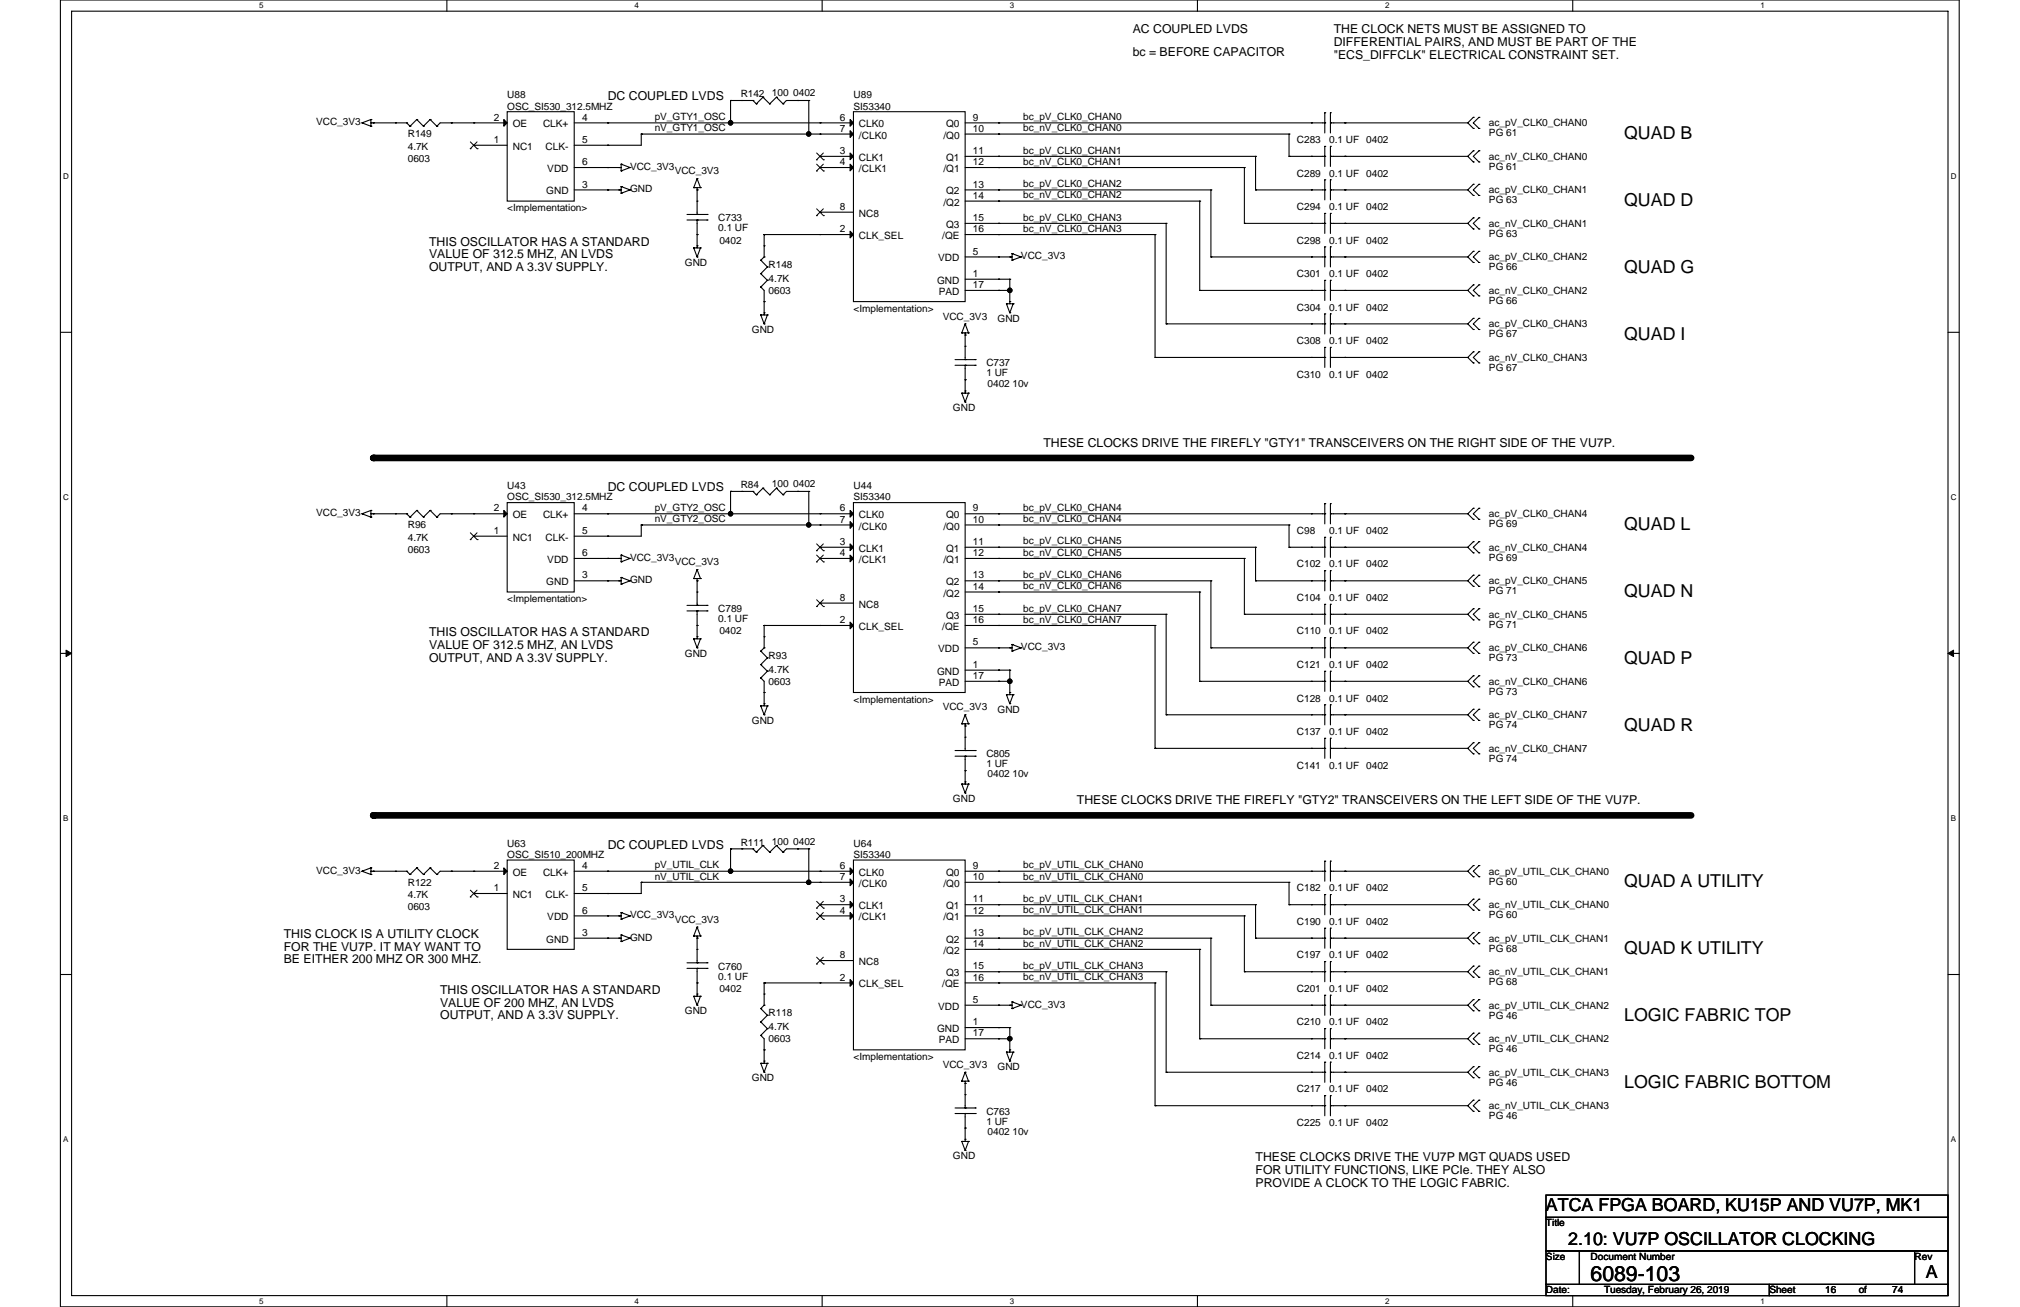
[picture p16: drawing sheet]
<svg xmlns="http://www.w3.org/2000/svg" width="432mm" height="279mm" viewBox="0 0 432 279" stroke-linecap="round" stroke-linejoin="round" font-family="sans-serif">
<defs><g id="words">
<text font-size="4.5" x="340" y="273.9">6089-103</text>
<g font-size="3.8">
<text x="347.2" y="29.7">QUAD B</text>
<text x="347.2" y="44">QUAD D</text>
<text x="347.2" y="58.4">QUAD G</text>
<text x="347.2" y="72.7">QUAD I</text>
<text x="347.2" y="113.3">QUAD L</text>
<text x="347.2" y="127.6">QUAD N</text>
<text x="347.2" y="141.9">QUAD P</text>
<text x="347.2" y="156.2">QUAD R</text>
<text x="347.2" y="189.7">QUAD A UTILITY</text>
<text x="347.2" y="204">QUAD K UTILITY</text>
<text x="347.2" y="218.3">LOGIC FABRIC TOP</text>
<text x="347.2" y="232.6">LOGIC FABRIC BOTTOM</text>
<text x="330.5" y="258.9">ATCA FPGA BOARD, KU15P AND VU7P, MK1</text>
<text x="335.2" y="266.1">2.10: VU7P OSCILLATOR CLOCKING</text>
<text x="411.6" y="273.2">A</text>
</g>
<g font-size="2.6">
<text x="242.1" y="11.9">bc = BEFORE CAPACITOR</text>
<text x="242.1" y="7.1">AC COUPLED LVDS</text>
<text x="285.1" y="7.1">THE CLOCK NETS MUST BE ASSIGNED TO</text>
<text x="285.1" y="9.8">DIFFERENTIAL PAIRS, AND MUST BE PART OF THE</text>
<text x="285.1" y="12.6">&quot;ECS_DIFFCLK&quot; ELECTRICAL CONSTRAINT SET.</text>
<text x="129.9" y="21.5">DC COUPLED LVDS</text>
<text x="91.7" y="52.5">THIS OSCILLATOR HAS A STANDARD</text>
<text x="91.7" y="55.2">VALUE OF 312.5 MHZ, AN LVDS</text>
<text x="91.7" y="57.9">OUTPUT, AND A 3.3V SUPPLY.</text>
<text x="223" y="95.5">THESE CLOCKS DRIVE THE FIREFLY &quot;GTY1&quot; TRANSCEIVERS ON THE RIGHT SIDE OF THE VU7P.</text>
<text x="129.9" y="105">DC COUPLED LVDS</text>
<text x="91.7" y="136.1">THIS OSCILLATOR HAS A STANDARD</text>
<text x="91.7" y="138.8">VALUE OF 312.5 MHZ, AN LVDS</text>
<text x="91.7" y="141.5">OUTPUT, AND A 3.3V SUPPLY.</text>
<text x="230.2" y="171.9">THESE CLOCKS DRIVE THE FIREFLY &quot;GTY2&quot; TRANSCEIVERS ON THE LEFT SIDE OF THE VU7P.</text>
<text x="129.9" y="181.4">DC COUPLED LVDS</text>
<text x="60.7" y="200.5">THIS CLOCK IS A UTILITY CLOCK</text>
<text x="60.7" y="203.2">FOR THE VU7P. IT MAY WANT TO</text>
<text x="60.7" y="206">BE EITHER 200 MHZ OR 300 MHZ.</text>
<text x="94.1" y="212.5">THIS OSCILLATOR HAS A STANDARD</text>
<text x="94.1" y="215.2">VALUE OF 200 MHZ, AN LVDS</text>
<text x="94.1" y="217.9">OUTPUT, AND A 3.3V SUPPLY.</text>
<text x="268.4" y="248.3">THESE CLOCKS DRIVE THE VU7P MGT QUADS USED</text>
<text x="268.4" y="251">FOR UTILITY FUNCTIONS, LIKE PCIe. THEY ALSO</text>
<text x="268.4" y="253.7">PROVIDE A CLOCK TO THE LOGIC FABRIC.</text>
</g>
<g font-size="2.2">
<text x="105.5" y="25.8">2</text>
<text x="109.6" y="27.2">OE</text>
<text x="116.1" y="27.2">CLK+</text>
<text x="124.4" y="25.8">4</text>
<text x="179.6" y="25.8">6</text>
<text x="179.6" y="28.2">7</text>
<text x="183.6" y="27.2">CLK0</text>
<text x="183.6" y="29.6">/CLK0</text>
<text x="201.7" y="29.6">/Q0</text>
<text x="202.2" y="27.2">Q0</text>
<text x="208" y="25.8">9</text>
<text x="208" y="28.2">10</text>
<text x="105.5" y="30.5">1</text>
<text x="109.6" y="32">NC1</text>
<text x="116.6" y="32">CLK-</text>
<text x="124.4" y="30.5">5</text>
<text x="124.4" y="35.3">6</text>
<text x="179.6" y="32.9">3</text>
<text x="179.6" y="35.3">4</text>
<text x="183.6" y="34.4">CLK1</text>
<text x="202.2" y="34.4">Q1</text>
<text x="208" y="32.9">11</text>
<text x="208" y="35.3">12</text>
<text x="116.8" y="41.6">GND</text>
<text x="117" y="36.8">VDD</text>
<text x="124.4" y="40.1">3</text>
<text x="183.6" y="36.8">/CLK1</text>
<text x="201.7" y="36.8">/Q1</text>
<text x="202.2" y="41.6">Q2</text>
<text x="208" y="40.1">13</text>
<text x="179.6" y="44.9">8</text>
<text x="183.6" y="46.3">NC8</text>
<text x="201.7" y="44">/Q2</text>
<text x="208" y="42.5">14</text>
<text x="208" y="47.2">15</text>
<text x="179.6" y="49.6">2</text>
<text x="183.6" y="51.1">CLK_SEL</text>
<text x="201.4" y="51.1">/QE</text>
<text x="202.2" y="48.7">Q3</text>
<text x="208" y="49.6">16</text>
<text x="200.6" y="55.9">VDD</text>
<text x="208" y="54.4">5</text>
<text x="208" y="59.2">1</text>
<text x="200.3" y="60.7">GND</text>
<text x="200.7" y="63.1">PAD</text>
<text x="208" y="61.6">17</text>
<text x="105.5" y="109.3">2</text>
<text x="109.6" y="110.8">OE</text>
<text x="116.1" y="110.8">CLK+</text>
<text x="124.4" y="109.3">4</text>
<text x="179.6" y="109.3">6</text>
<text x="179.6" y="111.7">7</text>
<text x="183.6" y="110.8">CLK0</text>
<text x="183.6" y="113.2">/CLK0</text>
<text x="201.7" y="113.2">/Q0</text>
<text x="202.2" y="110.8">Q0</text>
<text x="208" y="109.3">9</text>
<text x="208" y="111.7">10</text>
<text x="105.5" y="114.1">1</text>
<text x="109.6" y="115.6">NC1</text>
<text x="116.6" y="115.6">CLK-</text>
<text x="124.4" y="114.1">5</text>
<text x="124.4" y="118.9">6</text>
<text x="179.6" y="116.5">3</text>
<text x="179.6" y="118.9">4</text>
<text x="183.6" y="118">CLK1</text>
<text x="202.2" y="118">Q1</text>
<text x="208" y="116.5">11</text>
<text x="208" y="118.9">12</text>
<text x="116.8" y="125.1">GND</text>
<text x="117" y="120.4">VDD</text>
<text x="124.4" y="123.7">3</text>
<text x="183.6" y="120.4">/CLK1</text>
<text x="201.7" y="120.4">/Q1</text>
<text x="202.2" y="125.1">Q2</text>
<text x="208" y="123.7">13</text>
<text x="179.6" y="128.4">8</text>
<text x="183.6" y="129.9">NC8</text>
<text x="201.7" y="127.5">/Q2</text>
<text x="208" y="126">14</text>
<text x="208" y="130.8">15</text>
<text x="179.6" y="133.2">2</text>
<text x="183.6" y="134.7">CLK_SEL</text>
<text x="201.4" y="134.7">/QE</text>
<text x="202.2" y="132.3">Q3</text>
<text x="208" y="133.2">16</text>
<text x="208" y="138">5</text>
<text x="200.6" y="139.5">VDD</text>
<text x="208" y="142.7">1</text>
<text x="200.3" y="144.2">GND</text>
<text x="200.7" y="146.6">PAD</text>
<text x="208" y="145.1">17</text>
<text x="105.5" y="185.7">2</text>
<text x="124.4" y="185.7">4</text>
<text x="179.6" y="185.7">6</text>
<text x="208" y="185.7">9</text>
<text x="105.5" y="190.5">1</text>
<text x="109.6" y="192">NC1</text>
<text x="109.6" y="187.2">OE</text>
<text x="116.1" y="187.2">CLK+</text>
<text x="116.6" y="192">CLK-</text>
<text x="124.4" y="190.5">5</text>
<text x="179.6" y="188.1">7</text>
<text x="183.6" y="187.2">CLK0</text>
<text x="183.6" y="189.6">/CLK0</text>
<text x="201.7" y="189.6">/Q0</text>
<text x="202.2" y="187.2">Q0</text>
<text x="208" y="188.1">10</text>
<text x="117" y="196.8">VDD</text>
<text x="124.4" y="195.3">6</text>
<text x="179.6" y="192.9">3</text>
<text x="179.6" y="195.3">4</text>
<text x="183.6" y="194.4">CLK1</text>
<text x="183.6" y="196.8">/CLK1</text>
<text x="201.7" y="196.8">/Q1</text>
<text x="202.2" y="194.4">Q1</text>
<text x="208" y="192.9">11</text>
<text x="208" y="195.3">12</text>
<text x="116.8" y="201.5">GND</text>
<text x="124.4" y="200">3</text>
<text x="201.7" y="203.9">/Q2</text>
<text x="202.2" y="201.5">Q2</text>
<text x="208" y="200">13</text>
<text x="208" y="202.4">14</text>
<text x="179.6" y="209.6">2</text>
<text x="179.6" y="204.8">8</text>
<text x="183.6" y="206.3">NC8</text>
<text x="202.2" y="208.7">Q3</text>
<text x="208" y="207.2">15</text>
<text x="208" y="209.6">16</text>
<text x="183.6" y="211.1">CLK_SEL</text>
<text x="200.6" y="215.9">VDD</text>
<text x="201.4" y="211.1">/QE</text>
<text x="208" y="214.4">5</text>
<text x="200.3" y="220.6">GND</text>
<text x="208" y="219.2">1</text>
<text x="208" y="221.6">17</text>
<text x="200.7" y="223">PAD</text>
</g>
<g font-size="2.1">
<text x="108.4" y="21">U88</text>
<text x="108.4" y="23.4">OSC_SI530_312.5MHZ</text>
<text x="158.3" y="20.8">R142</text>
<text x="165" y="20.6">100 0402</text>
<text x="182.4" y="21">U89</text>
<text x="182.4" y="23.4">SI53340</text>
<text x="67.6" y="26.8">VCC_3V3</text>
<text x="87.2" y="29.4">R149</text>
<text x="140" y="25.7">pV_GTY1_OSC</text>
<text x="140" y="28.1">nV_GTY1_OSC</text>
<text x="218.7" y="25.7">bc_pV_CLK0_CHAN0</text>
<text x="218.7" y="28.1">bc_nV_CLK0_CHAN0</text>
<text x="318.3" y="27">ac_pV_CLK0_CHAN0</text>
<text x="318.3" y="29.1">PG 61</text>
<text x="87.2" y="32">4.7K</text>
<text x="87.2" y="34.6">0603</text>
<text x="218.7" y="32.8">bc_pV_CLK0_CHAN1</text>
<text x="218.7" y="35.2">bc_nV_CLK0_CHAN1</text>
<text x="277.2" y="30.6">C283</text>
<text x="284.1" y="30.6">0.1 UF 0402</text>
<text x="318.3" y="34.2">ac_nV_CLK0_CHAN0</text>
<text x="134.7" y="36.3">VCC_3V3</text>
<text x="134.7" y="41.1">GND</text>
<text x="144.2" y="37.3">VCC_3V3</text>
<text x="218.7" y="40">bc_pV_CLK0_CHAN2</text>
<text x="277.2" y="37.7">C289</text>
<text x="284.1" y="37.7">0.1 UF 0402</text>
<text x="318.3" y="36.3">PG 61</text>
<text x="318.3" y="41.3">ac_pV_CLK0_CHAN1</text>
<text x="108.4" y="45.1">&lt;Implementation&gt;</text>
<text x="153.5" y="47.3">C733</text>
<text x="218.7" y="42.4">bc_nV_CLK0_CHAN2</text>
<text x="218.7" y="47.2">bc_pV_CLK0_CHAN3</text>
<text x="277.2" y="44.9">C294</text>
<text x="284.1" y="44.9">0.1 UF 0402</text>
<text x="318.3" y="43.5">PG 63</text>
<text x="153.5" y="49.4">0.1 UF</text>
<text x="153.8" y="52.1">0402</text>
<text x="218.7" y="49.6">bc_nV_CLK0_CHAN3</text>
<text x="277.2" y="52.1">C298</text>
<text x="284.1" y="52.1">0.1 UF 0402</text>
<text x="318.3" y="48.5">ac_nV_CLK0_CHAN1</text>
<text x="318.3" y="50.6">PG 63</text>
<text x="146.4" y="56.9">GND</text>
<text x="164.3" y="57.3">R148</text>
<text x="218.2" y="55.4">VCC_3V3</text>
<text x="277.2" y="59.2">C301</text>
<text x="284.1" y="59.2">0.1 UF 0402</text>
<text x="318.3" y="55.6">ac_pV_CLK0_CHAN2</text>
<text x="318.3" y="57.8">PG 66</text>
<text x="164.3" y="60.2">4.7K</text>
<text x="164.3" y="62.8">0603</text>
<text x="318.3" y="62.8">ac_nV_CLK0_CHAN2</text>
<text x="318.3" y="65">PG 66</text>
<text x="160.7" y="71.2">GND</text>
<text x="182.4" y="66.6">&lt;Implementation&gt;</text>
<text x="201.5" y="68.3">VCC_3V3</text>
<text x="213.2" y="68.8">GND</text>
<text x="277.2" y="66.4">C304</text>
<text x="284.1" y="66.4">0.1 UF 0402</text>
<text x="318.3" y="70">ac_pV_CLK0_CHAN3</text>
<text x="277.2" y="73.6">C308</text>
<text x="284.1" y="73.6">0.1 UF 0402</text>
<text x="318.3" y="72.1">PG 67</text>
<text x="318.3" y="77.1">ac_nV_CLK0_CHAN3</text>
<text x="210.8" y="78.3">C737</text>
<text x="210.8" y="80.5">1 UF</text>
<text x="211.1" y="82.6">0402 10v</text>
<text x="277.2" y="80.7">C310</text>
<text x="284.1" y="80.7">0.1 UF 0402</text>
<text x="318.3" y="79.3">PG 67</text>
<text x="203.7" y="87.9">GND</text>
<text x="108.4" y="104.6">U43</text>
<text x="108.4" y="107">OSC_SI530_312.5MHZ</text>
<text x="158.3" y="104.4">R84</text>
<text x="165" y="104.1">100 0402</text>
<text x="182.4" y="104.6">U44</text>
<text x="182.4" y="107">SI53340</text>
<text x="67.6" y="110.3">VCC_3V3</text>
<text x="87.2" y="112.9">R96</text>
<text x="140" y="109.2">pV_GTY2_OSC</text>
<text x="140" y="111.6">nV_GTY2_OSC</text>
<text x="218.7" y="109.2">bc_pV_CLK0_CHAN4</text>
<text x="218.7" y="111.6">bc_nV_CLK0_CHAN4</text>
<text x="318.3" y="110.6">ac_pV_CLK0_CHAN4</text>
<text x="318.3" y="112.7">PG 69</text>
<text x="87.2" y="115.6">4.7K</text>
<text x="87.2" y="118.2">0603</text>
<text x="134.7" y="119.9">VCC_3V3</text>
<text x="218.7" y="116.4">bc_pV_CLK0_CHAN5</text>
<text x="218.7" y="118.8">bc_nV_CLK0_CHAN5</text>
<text x="277.2" y="114.2">C98</text>
<text x="284.1" y="114.2">0.1 UF 0402</text>
<text x="318.3" y="117.7">ac_nV_CLK0_CHAN4</text>
<text x="318.3" y="119.9">PG 69</text>
<text x="134.7" y="124.7">GND</text>
<text x="144.2" y="120.8">VCC_3V3</text>
<text x="218.7" y="123.6">bc_pV_CLK0_CHAN6</text>
<text x="218.7" y="126">bc_nV_CLK0_CHAN6</text>
<text x="277.2" y="121.3">C102</text>
<text x="284.1" y="121.3">0.1 UF 0402</text>
<text x="318.3" y="124.9">ac_pV_CLK0_CHAN5</text>
<text x="108.4" y="128.7">&lt;Implementation&gt;</text>
<text x="153.5" y="130.9">C789</text>
<text x="218.7" y="130.7">bc_pV_CLK0_CHAN7</text>
<text x="277.2" y="128.5">C104</text>
<text x="284.1" y="128.5">0.1 UF 0402</text>
<text x="318.3" y="127">PG 71</text>
<text x="153.5" y="133">0.1 UF</text>
<text x="153.8" y="135.6">0402</text>
<text x="218.7" y="133.1">bc_nV_CLK0_CHAN7</text>
<text x="277.2" y="135.6">C110</text>
<text x="284.1" y="135.6">0.1 UF 0402</text>
<text x="318.3" y="132.1">ac_nV_CLK0_CHAN5</text>
<text x="318.3" y="134.2">PG 71</text>
<text x="146.4" y="140.4">GND</text>
<text x="164.3" y="140.9">R93</text>
<text x="164.3" y="143.8">4.7K</text>
<text x="218.2" y="139">VCC_3V3</text>
<text x="277.2" y="142.8">C121</text>
<text x="284.1" y="142.8">0.1 UF 0402</text>
<text x="318.3" y="139.2">ac_pV_CLK0_CHAN6</text>
<text x="318.3" y="141.4">PG 73</text>
<text x="164.3" y="146.4">0603</text>
<text x="277.2" y="150">C128</text>
<text x="284.1" y="150">0.1 UF 0402</text>
<text x="318.3" y="146.4">ac_nV_CLK0_CHAN6</text>
<text x="318.3" y="148.5">PG 73</text>
<text x="160.7" y="154.7">GND</text>
<text x="182.4" y="150.2">&lt;Implementation&gt;</text>
<text x="201.5" y="151.9">VCC_3V3</text>
<text x="213.2" y="152.4">GND</text>
<text x="318.3" y="153.5">ac_pV_CLK0_CHAN7</text>
<text x="318.3" y="155.7">PG 74</text>
<text x="210.8" y="161.9">C805</text>
<text x="277.2" y="157.1">C137</text>
<text x="284.1" y="157.1">0.1 UF 0402</text>
<text x="318.3" y="160.7">ac_nV_CLK0_CHAN7</text>
<text x="210.8" y="164">1 UF</text>
<text x="211.1" y="166.2">0402 10v</text>
<text x="277.2" y="164.3">C141</text>
<text x="284.1" y="164.3">0.1 UF 0402</text>
<text x="318.3" y="162.9">PG 74</text>
<text x="203.7" y="171.4">GND</text>
<text x="108.4" y="181">U63</text>
<text x="108.4" y="183.4">OSC_SI510_200MHZ</text>
<text x="140" y="185.7">pV_UTIL_CLK</text>
<text x="158.3" y="180.8">R111</text>
<text x="165" y="180.5">100 0402</text>
<text x="182.4" y="181">U64</text>
<text x="182.4" y="183.4">SI53340</text>
<text x="218.7" y="185.7">bc_pV_UTIL_CLK_CHAN0</text>
<text x="67.6" y="186.7">VCC_3V3</text>
<text x="87.2" y="189.4">R122</text>
<text x="87.2" y="192">4.7K</text>
<text x="140" y="188">nV_UTIL_CLK</text>
<text x="218.7" y="188">bc_nV_UTIL_CLK_CHAN0</text>
<text x="277.2" y="190.5">C182</text>
<text x="284.1" y="190.5">0.1 UF 0402</text>
<text x="318.3" y="187">ac_pV_UTIL_CLK_CHAN0</text>
<text x="318.3" y="189.1">PG 60</text>
<text x="87.2" y="194.6">0603</text>
<text x="134.7" y="196.3">VCC_3V3</text>
<text x="144.2" y="197.2">VCC_3V3</text>
<text x="218.7" y="192.8">bc_pV_UTIL_CLK_CHAN1</text>
<text x="218.7" y="195.2">bc_nV_UTIL_CLK_CHAN1</text>
<text x="277.2" y="197.7">C190</text>
<text x="284.1" y="197.7">0.1 UF 0402</text>
<text x="318.3" y="194.1">ac_nV_UTIL_CLK_CHAN0</text>
<text x="318.3" y="196.3">PG 60</text>
<text x="134.7" y="201.1">GND</text>
<text x="218.7" y="200">bc_pV_UTIL_CLK_CHAN2</text>
<text x="218.7" y="202.4">bc_nV_UTIL_CLK_CHAN2</text>
<text x="318.3" y="201.3">ac_pV_UTIL_CLK_CHAN1</text>
<text x="318.3" y="203.5">PG 68</text>
<text x="153.5" y="207.3">C760</text>
<text x="153.5" y="209.4">0.1 UF</text>
<text x="218.7" y="207.1">bc_pV_UTIL_CLK_CHAN3</text>
<text x="218.7" y="209.5">bc_nV_UTIL_CLK_CHAN3</text>
<text x="277.2" y="204.9">C197</text>
<text x="284.1" y="204.9">0.1 UF 0402</text>
<text x="318.3" y="208.4">ac_nV_UTIL_CLK_CHAN1</text>
<text x="153.8" y="212">0402</text>
<text x="218.2" y="215.4">VCC_3V3</text>
<text x="277.2" y="212">C201</text>
<text x="284.1" y="212">0.1 UF 0402</text>
<text x="318.3" y="210.6">PG 68</text>
<text x="318.3" y="215.6">ac_pV_UTIL_CLK_CHAN2</text>
<text x="146.4" y="216.8">GND</text>
<text x="164.3" y="217.3">R118</text>
<text x="164.3" y="220.2">4.7K</text>
<text x="277.2" y="219.2">C210</text>
<text x="284.1" y="219.2">0.1 UF 0402</text>
<text x="318.3" y="217.8">PG 46</text>
<text x="164.3" y="222.8">0603</text>
<text x="182.4" y="226.6">&lt;Implementation&gt;</text>
<text x="277.2" y="226.4">C214</text>
<text x="284.1" y="226.4">0.1 UF 0402</text>
<text x="318.3" y="222.8">ac_nV_UTIL_CLK_CHAN2</text>
<text x="318.3" y="224.9">PG 46</text>
<text x="160.7" y="231.1">GND</text>
<text x="201.5" y="228.3">VCC_3V3</text>
<text x="213.2" y="228.7">GND</text>
<text x="277.2" y="233.5">C217</text>
<text x="284.1" y="233.5">0.1 UF 0402</text>
<text x="318.3" y="230">ac_pV_UTIL_CLK_CHAN3</text>
<text x="318.3" y="232.1">PG 46</text>
<text x="210.8" y="238.3">C763</text>
<text x="318.3" y="237.1">ac_nV_UTIL_CLK_CHAN3</text>
<text x="318.3" y="239.3">PG 46</text>
<text x="210.8" y="240.5">1 UF</text>
<text x="211.1" y="242.6">0402 10v</text>
<text x="277.2" y="240.7">C225</text>
<text x="284.1" y="240.7">0.1 UF 0402</text>
<text x="203.7" y="247.9">GND</text>
<text x="330.5" y="262.2">Title</text>
<text x="330.5" y="269.3">Size</text>
<text x="340" y="269.3">Document Number</text>
<text x="409.3" y="269.3">Rev</text>
<text x="330.5" y="276.5">Date:</text>
<text x="342.9" y="276.5">Tuesday, February 26, 2019</text>
<text x="378.2" y="276.5">Sheet</text>
<text x="390.2" y="276.5">16</text>
<text x="397.3" y="276.5">of</text>
<text x="404.5" y="276.5">74</text>
</g>
<g font-size="1.7">
<text x="55.4" y="1.8">5</text>
<text x="135.6" y="1.8">4</text>
<text x="215.9" y="1.8">3</text>
<text x="296.1" y="1.8">2</text>
<text x="376.3" y="1.8">1</text>
<text x="13.5" y="38.2">D</text>
<text x="417" y="38.2">D</text>
<text x="13.5" y="106.9">C</text>
<text x="417" y="106.9">C</text>
<text x="13.5" y="175.5">B</text>
<text x="417" y="175.5">B</text>
<text x="13.5" y="244.2">A</text>
<text x="417" y="244.2">A</text>
<text x="55.4" y="278.7">5</text>
<text x="135.6" y="278.7">4</text>
<text x="215.9" y="278.7">3</text>
<text x="296.1" y="278.7">2</text>
<text x="376.3" y="278.7">1</text>
</g>
</g></defs>
<path d="M12.9 0h405.9v279.4h-405.9zM15.3 2.4h401.1v274.6h-401.1z" fill="none" stroke="#000" stroke-width=".23"/>
<g fill="#fff">
<path d="M55.4 .3h.9v1.8h-.9z"/>
<path d="M55.4 277.2h.9v1.9h-.9z"/>
</g>
<path d="M95.5 0v2.4M95.5 277v2.4" fill="none" stroke="#000" stroke-width=".23"/>
<g fill="#fff">
<path d="M135.6 .3h1v1.8h-1z"/>
<path d="M135.6 277.2h1v1.9h-1z"/>
</g>
<path d="M175.7 0v2.4M175.7 277v2.4" fill="none" stroke="#000" stroke-width=".23"/>
<g fill="#fff">
<path d="M215.9 .3h.9v1.8h-.9z"/>
<path d="M215.9 277.2h.9v1.9h-.9z"/>
</g>
<path d="M256 0v2.4M256 277v2.4" fill="none" stroke="#000" stroke-width=".23"/>
<g fill="#fff">
<path d="M296.1 .3h.9v1.8h-.9z"/>
<path d="M296.1 277.2h.9v1.9h-.9z"/>
</g>
<path d="M336.2 0v2.4M336.2 277v2.4" fill="none" stroke="#000" stroke-width=".23"/>
<g fill="#fff">
<path d="M376.3 .3h.9v1.8h-.9z"/>
<path d="M376.3 277.2h.9v1.9h-.9z"/>
<path d="M13.5 36.7h1.3v1.9h-1.3z"/>
<path d="M417 36.7h1.3v1.9h-1.3z"/>
<path d="M13.5 105.3h1.3v1.9h-1.3z"/>
<path d="M417 105.3h1.3v1.9h-1.3z"/>
</g>
<path d="M12.9 71h2.4M416.4 71h2.4" fill="none" stroke="#000" stroke-width=".23"/>
<g fill="#fff">
<path d="M13.5 174h1.1v1.9h-1.1z"/>
<path d="M417 174h1.1v1.9h-1.1z"/>
</g>
<path d="M12.9 139.7h2.4M416.4 139.7h2.4" fill="none" stroke="#000" stroke-width=".23"/>
<path d="M14.1 139v1.4l1.2-.7zM416.4 139.7l1.2 .7v-1.4z" fill="#000" stroke="#000" stroke-width=".21"/>
<g fill="#fff">
<path d="M13.5 242.6h1.1v1.9h-1.1z"/>
<path d="M417 242.6h1.1v1.9h-1.1z"/>
</g>
<g fill="none" stroke="#000" stroke-width=".23">
<path d="M77.4 26.3h.1M77.4 26.3l1.9 .7M79.3 27h.1M79.3 25.5h.1M79.3 25.5v1.5M79.3 26.3h7.6M79.3 25.5l-1.9 .8M79.8 26.3h.1M84.5 26.3h.1M86.9 26.3h.1M86.9 26.3l.8 .7M87.7 27h.1"/>
<path d="M89.1 25.5h.1M89.1 25.5l1.4 1.5M89.1 25.5l-1.4 1.5M90.5 27h.1M91.9 25.5h.1M91.9 25.5l1.5 1.5M91.9 25.5l-1.4 1.5M93.4 27h.1M96.5 26.3h.1M101.3 31.1h.1M101.3 26.3h.1M101.3 31.1h7.1"/>
<path d="M108.4 23.9h14.3v19.1h-14.3zM108.4 26.3h-14.3l-.7 .7M122.7 26.3h59.7M129.9 26.3h.1M129.9 31.1h.1M129.9 35.8h.1M132.3 35.8h.1M132.8 35.1h.1M132.8 36.5h.1M132.8 39.9h.1M132.8 35.1v1.4M132.8 39.9v1.4"/>
<path d="M132.8 35.8h-10.1M132.8 35.1l1.9 .7M132.8 39.9l1.9 .7M134.7 35.8h.1M134.7 35.8l-1.9 .7M137.1 28.7h.1M137.1 28.7v2.4h-14.4M149 38.2h.1M149 38.2l-.7 1.9M149 38.2l.7 1.9M156.2 26.3h.1M156.2 21.5h.1"/>
<path d="M156.2 21.5h4.8M156.2 21.5v4.8M158.6 21.5h.1M161 21.5h.1M161 21.5l.7 .7M161.7 22.2h.1M163.1 20.8h.1M163.1 20.8l1.4 1.4M163.1 20.8l-1.4 1.4M164.5 22.2h.1M166 20.8h.1M166 20.8l1.4 1.4"/>
<path d="M166 20.8l-1.5 1.4M167.4 22.2h.1M170.5 21.5h.1M172.9 21.5h.1M172.9 21.5h-4.8l-.7 .7M172.9 21.5v7.2M172.9 28.7h.1M175.3 26.3h.1M175.3 28.7h.1M175.3 33.4h.1M175.3 35.8h.1M175.3 35.8h7.1"/>
<path d="M175.3 33.4h7.1M182.4 23.9h23.9v40.6h-23.9zM182.4 28.7h-45.3M206.3 33.4h62.1M206.3 28.7h69.2M213.5 26.3h.1M213.5 28.7h.1M213.5 33.4h.1M213.5 35.8h.1M266 35.8h-59.7M266 35.8h.1M266 35.8v12"/>
<path d="M268.4 33.4h.1M268.4 33.4v7.2M275.5 33.4h.1M275.5 28.7h.1M275.5 28.7v4.7M280.3 33.4h.1M280.3 26.3h.1M283.2 33.4h.1M283.2 31.3h.1M283.2 38.4h.1M283.2 33.4h-7.7M283.2 31.3v4.3"/>
<path d="M283.2 38.4v4.3M283.2 26.3h.1M283.2 24.1h.1M283.2 26.3h-76.9M283.2 24.1v4.3M284.4 31.3h.1M284.4 33.4h.1M284.4 38.4h.1M284.4 33.4h29.4M284.4 31.3v4.3M284.4 38.4v4.3M284.4 24.1h.1"/>
<path d="M284.4 26.3h.1M284.4 26.3h29.4M284.4 24.1v4.3M287.5 33.4h.1M287.5 26.3h.1M313.8 26.3l1.1 1.2M313.8 33.4l1.1 1.2M314.9 25.1h.1M314.9 27.5h.1M314.9 32.2h.1M314.9 34.6h.1M314.9 39.4h.1"/>
<path d="M314.9 25.1l-1.1 1.2M314.9 32.2l-1.1 1.2M314.9 39.4l-1.1 1.2M316.1 27.5h.1M316.1 25.1h.1M316.1 34.6h.1M316.1 32.2h.1M316.1 39.4h.1M316.1 25.1l-1.2 1.2 1.2 1.2M316.1 32.2l-1.2 1.2 1.2 1.2M316.1 39.4l-1.2 1.2 1.2 1.2M129.9 40.6h.1"/>
<path d="M132.3 40.6h.1M132.8 41.3h.1M132.8 40.6h-10.1M134.7 40.6h.1M134.7 40.6l-1.9 .7M146.9 47h4.3M146.9 45.8h4.3M148.3 40.1h.1M148.3 53h.1M148.3 40.1h1.4M148.3 53h1.4M148.3 53l.7 1.9"/>
<path d="M149 45.8h.1M149 47h.1M149 43h.1M149 50.1h.1M149 47v6M149 40.6h.1M149 52.5h.1M149 54.9h.1M149 40.1v5.7M149.7 40.1h.1M149.7 53h.1M149.7 53l-.7 1.9"/>
<path d="M151.2 47h.1M151.2 45.8h.1M162.6 58.5h.1M162.6 55.6h.1M162.6 58.5l1.4 1.4M162.6 55.6l1.4 1.5M163.3 52.5h.1M163.3 54.9h.1M163.3 54.9l-.7 .7M163.3 50.1h.1M163.3 50.1v4.8M164 59.9h.1"/>
<path d="M164 57.1h.1M164 59.9l-1.4 1.5M164 57.1l-1.4 1.4M175.3 50.1h.1M175.3 45.4h.1M175.3 45.4h7.1M182.4 50.1h-19.1M206.3 47.8h43M206.3 43h50.2M213.5 40.6h.1M213.5 43h.1M213.5 47.8h.1"/>
<path d="M213.5 50.1h.1M213.5 54.9h.1M213.5 59.7h.1M215.9 54.9h.1M215.9 59.7h.1M215.9 59.7v5.2M215.9 59.7h-9.6M216.3 54.2h.1M216.3 55.6h.1M216.3 54.2v1.4M216.3 54.9h-10M216.3 54.2l1.9 .7"/>
<path d="M218.2 54.9h.1M218.2 54.9l-1.9 .7M246.9 50.1h.1M246.9 50.1h-40.6M246.9 50.1v26.3M249.3 47.8h.1M249.3 47.8v21.4M256.5 43h.1M256.5 43v19.1M258.8 40.6h.1M258.8 40.6v14.3M258.8 40.6h-52.5"/>
<path d="M258.8 54.9h.1M258.8 54.9h24.4M266 47.8h.1M266 47.8h17.2M268.4 40.6h.1M268.4 40.6h14.8M280.3 40.6h.1M280.3 47.8h.1M280.3 54.9h.1M283.2 40.6h.1M283.2 59.9h.1M283.2 47.8h.1"/>
<path d="M283.2 45.6h.1M283.2 54.9h.1M283.2 52.8h.1M283.2 45.6v4.3M283.2 52.8v4.3M283.2 59.9v4.3M284.4 40.6h.1M284.4 59.9h.1M284.4 45.6h.1M284.4 47.8h.1M284.4 52.8h.1M284.4 54.9h.1"/>
<path d="M284.4 45.6v4.3M284.4 52.8v4.3M284.4 59.9v4.3M287.5 40.6h.1M287.5 47.8h.1M287.5 54.9h.1M313.8 40.6h-29.4M313.8 40.6l1.1 1.2M313.8 47.8l1.1 1.2M313.8 54.9l1.1 1.2M313.8 54.9h-29.4M313.8 47.8h-29.4"/>
<path d="M314.9 41.8h.1M314.9 46.6h.1M314.9 49h.1M314.9 53.7h.1M314.9 56.1h.1M314.9 46.6l-1.1 1.2M314.9 53.7l-1.1 1.2M316.1 41.8h.1M316.1 49h.1M316.1 46.6h.1M316.1 56.1h.1M316.1 53.7h.1"/>
<path d="M316.1 46.6l-1.2 1.2 1.2 1.2M316.1 53.7l-1.2 1.2 1.2 1.2M162.6 61.4h.1M162.6 61.4l.7 .7v5.2M162.6 67.3h.1M162.6 67.3h1.4M162.6 67.3l.7 1.9M163.3 64.5h.1M163.3 66.9h.1M163.3 69.2h.1M164 67.3h.1M164 67.3l-.7 1.9"/>
<path d="M204.2 78.1h4.3M204.2 76.9h4.3M205.6 71.2h.1M205.6 71.2h1.4M206.3 71.6h.1M206.3 69.2h.1M206.3 71.2v5.7M206.3 69.2l-.7 2M206.3 69.2l.7 2M206.3 76.9h.1M206.3 78.1h.1M206.3 78.1v6"/>
<path d="M206.3 74h.1M206.3 62.1h9.6M207 71.2h.1M208.5 78.1h.1M208.5 76.9h.1M213.5 62.1h.1M215.1 64.9h.1M215.1 64.9h1.5M215.1 64.9l.8 2M215.9 64.5h.1M215.9 66.9h.1M215.9 62.1h.1"/>
<path d="M216.6 64.9h.1M216.6 64.9l-.7 2M246.9 76.4h.1M249.3 69.2h.1M249.3 69.2h33.9M256.5 62.1h.1M256.5 62.1h26.7M280.3 62.1h.1M280.3 76.4h.1M280.3 69.2h.1M283.2 62.1h.1M283.2 76.4h.1"/>
<path d="M283.2 74.3h.1M283.2 69.2h.1M283.2 67.1h.1M283.2 67.1v4.3M283.2 74.3v4.2M283.2 76.4h-36.3M284.4 62.1h.1M284.4 74.3h.1M284.4 76.4h.1M284.4 67.1h.1M284.4 69.2h.1M284.4 67.1v4.3"/>
<path d="M284.4 74.3v4.2M284.4 76.4h29.4M284.4 69.2h29.4M287.5 62.1h.1M287.5 76.4h.1M287.5 69.2h.1M313.8 62.1l1.1 1.2M313.8 69.2l1.1 1.2M313.8 76.4l1.1 1.2M313.8 62.1h-29.4M314.9 60.9h.1M314.9 63.3h.1"/>
<path d="M314.9 68.1h.1M314.9 70.4h.1M314.9 75.2h.1M314.9 77.6h.1M314.9 60.9l-1.1 1.2M314.9 68.1l-1.1 1.1M314.9 75.2l-1.1 1.2M316.1 63.3h.1M316.1 60.9h.1M316.1 70.4h.1M316.1 68.1h.1M316.1 77.6h.1"/>
<path d="M316.1 75.2h.1M316.1 60.9l-1.2 1.2 1.2 1.2M316.1 68.1l-1.2 1.1 1.2 1.2M316.1 75.2l-1.2 1.2 1.2 1.2M205.6 84.1h.1M205.6 84.1h1.4M205.6 84.1l.7 1.9M206.3 83.6h.1M206.3 86h.1M206.3 81.2h.1M207 84.1h.1M207 84.1l-.7 1.9"/>
<path d="M77.4 109.8h.1M77.4 109.8l1.9 .8M79.3 110.6h.1M79.3 109.1h.1M79.3 109.1v1.5M79.3 109.8h7.6M79.3 109.1l-1.9 .7M79.8 109.8h.1M84.5 109.8h.1M86.9 109.8h.1M86.9 109.8l.8 .8M87.7 110.6h.1"/>
<path d="M89.1 109.1h.1M89.1 109.1l1.4 1.5M89.1 109.1l-1.4 1.5M90.5 110.6h.1M91.9 109.1h.1M91.9 109.1l1.5 1.5M91.9 109.1l-1.4 1.5M93.4 110.6h.1M96.5 109.8h.1M101.3 114.6h.1M101.3 109.8h.1M101.3 114.6h7.1"/>
<path d="M108.4 107.4h14.3v19.2h-14.3zM108.4 109.8h-14.3l-.7 .8M122.7 109.8h59.7M122.7 119.4h10.1M129.9 109.8h.1M129.9 114.6h.1M129.9 119.4h.1M132.3 119.4h.1M132.8 118.7h.1M132.8 118.7v1.4M132.8 118.7l1.9 .7M134.7 119.4h.1"/>
<path d="M134.7 119.4l-1.9 .7M137.1 112.2h.1M137.1 112.2v2.4h-14.4M156.2 109.8h.1M156.2 105.1h.1M156.2 105.1v4.7M158.6 105.1h.1M161 105.1h-4.8M161 105.1h.1M161 105.1l.7 .7M161.7 105.8h.1M163.1 104.4h.1"/>
<path d="M163.1 104.4l1.4 1.4M163.1 104.4l-1.4 1.4M164.5 105.8h.1M166 104.4h.1M166 104.4l1.4 1.4M166 104.4l-1.5 1.4M167.4 105.8h.1M170.5 105.1h.1M172.9 112.2h.1M172.9 105.1h.1M172.9 105.1h-4.8l-.7 .7M172.9 105.1v7.1"/>
<path d="M175.3 109.8h.1M175.3 112.2h.1M175.3 117h.1M175.3 119.4h.1M175.3 119.4h7.1M175.3 117h7.1M182.4 107.4h23.9v40.6h-23.9zM182.4 112.2h-45.3M206.3 112.2h69.2M206.3 117h62.1M213.5 109.8h.1M213.5 112.2h.1"/>
<path d="M213.5 117h.1M213.5 119.4h.1M266 119.4h-59.7M266 119.4h.1M266 119.4v11.9M268.4 117h.1M268.4 117v7.2M275.5 117h.1M275.5 112.2h.1M275.5 112.2v4.8M280.3 109.8h.1M280.3 117h.1"/>
<path d="M283.2 109.8h.1M283.2 107.7h.1M283.2 117h.1M283.2 114.9h.1M283.2 109.8h-76.9M283.2 107.7v4.3M283.2 114.9v4.2M283.2 117h-7.7M284.4 107.7h.1M284.4 109.8h.1M284.4 114.9h.1M284.4 117h.1"/>
<path d="M284.4 109.8h29.4M284.4 107.7v4.3M284.4 114.9v4.2M284.4 117h29.4M287.5 109.8h.1M287.5 117h.1M313.8 109.8l1.1 1.2M313.8 117l1.1 1.2M314.9 108.6h.1M314.9 111h.1M314.9 115.8h.1M314.9 118.2h.1"/>
<path d="M314.9 108.6l-1.1 1.2M314.9 115.8l-1.1 1.2M316.1 111h.1M316.1 108.6h.1M316.1 118.2h.1M316.1 115.8h.1M316.1 108.6l-1.2 1.2 1.2 1.2M316.1 115.8l-1.2 1.2 1.2 1.2M122.7 124.2h10.1M129.9 124.2h.1M132.3 124.2h.1M132.8 120.1h.1"/>
<path d="M132.8 124.9h.1M132.8 123.4h.1M132.8 123.4v1.5M132.8 123.4l1.9 .8M134.7 124.2h.1M134.7 124.2l-1.9 .7M146.9 130.6h4.3M146.9 129.4h4.3M148.3 123.7h.1M148.3 136.6h.1M148.3 123.7h1.4M148.3 136.6h1.4"/>
<path d="M148.3 136.6l.7 1.9M149 126.6h.1M149 133.7h.1M149 124.2h.1M149 121.8h.1M149 136.1h.1M149 138.5h.1M149 123.7v5.7M149 121.8l-.7 1.9M149 121.8l.7 1.9M149 129.4h.1M149 130.6h.1"/>
<path d="M149 130.6v6M149.7 123.7h.1M149.7 136.6h.1M149.7 136.6l-.7 1.9M151.2 130.6h.1M151.2 129.4h.1M162.6 139.2h.1M162.6 139.2l1.4 1.4M163.3 136.1h.1M163.3 133.7h.1M163.3 133.7v4.8M163.3 138.5h.1"/>
<path d="M163.3 138.5l-.7 .7M175.3 133.7h.1M175.3 128.9h.1M175.3 128.9h7.1M182.4 133.7h-19.1M206.3 138.5h10M206.3 133.7h40.6M213.5 124.2h.1M213.5 126.6h.1M213.5 131.3h.1M213.5 133.7h.1M213.5 138.5h.1"/>
<path d="M215.9 138.5h.1M216.3 137.8h.1M216.3 139.2h.1M216.3 137.8v1.4M216.3 137.8l1.9 .7M218.2 138.5h.1M218.2 138.5l-1.9 .7M246.9 133.7h.1M246.9 133.7v26.3M249.3 131.3h.1M249.3 131.3v21.5M249.3 131.3h-43"/>
<path d="M256.5 126.6h-50.2M256.5 126.6h.1M256.5 126.6v19M258.8 124.2h.1M258.8 124.2v14.3M258.8 124.2h-52.5M258.8 138.5h.1M266 131.3h.1M268.4 124.2h.1M268.4 124.2h14.8M280.3 138.5h.1M280.3 131.3h.1"/>
<path d="M280.3 124.2h.1M283.2 131.3h.1M283.2 129.2h.1M283.2 124.2h.1M283.2 122h.1M283.2 122v4.3M283.2 129.2v4.3M283.2 131.3h-17.2M283.2 138.5h.1M283.2 136.3h.1M283.2 138.5h-24.4M283.2 136.3v4.3"/>
<path d="M284.4 129.2h.1M284.4 131.3h.1M284.4 122h.1M284.4 124.2h.1M284.4 122v4.3M284.4 129.2v4.3M284.4 131.3h29.4M284.4 136.3h.1M284.4 138.5h.1M284.4 138.5h29.4M284.4 136.3v4.3M287.5 138.5h.1"/>
<path d="M287.5 131.3h.1M287.5 124.2h.1M313.8 124.2h-29.4M313.8 124.2l1.1 1.1M313.8 131.3l1.1 1.2M313.8 138.5l1.1 1.2M314.9 123h.1M314.9 125.3h.1M314.9 130.1h.1M314.9 132.5h.1M314.9 137.3h.1M314.9 139.7h.1"/>
<path d="M314.9 123l-1.1 1.2M314.9 130.1l-1.1 1.2M314.9 137.3l-1.1 1.2M316.1 125.3h.1M316.1 123h.1M316.1 132.5h.1M316.1 130.1h.1M316.1 139.7h.1M316.1 137.3h.1M316.1 123l-1.2 1.2 1.2 1.1M316.1 130.1l-1.2 1.2 1.2 1.2M316.1 137.3l-1.2 1.2 1.2 1.2"/>
<path d="M162.6 150.9h.1M162.6 150.9h1.4M162.6 150.9l.7 1.9M162.6 144.9h.1M162.6 142.1h.1M162.6 144.9l.7 .7v5.3M162.6 142.1l1.4 1.4M163.3 148h.1M163.3 150.4h.1M163.3 152.8h.1M164 150.9h.1M164 150.9l-.7 1.9"/>
<path d="M164 143.5h.1M164 140.6h.1M164 143.5l-1.4 1.4M164 140.6l-1.4 1.5M205.6 154.7h.1M205.6 154.7h1.4M206.3 155.2h.1M206.3 152.8h.1M206.3 154.7v5.7M206.3 152.8l-.7 1.9M206.3 152.8l.7 1.9M206.3 157.6h.1"/>
<path d="M206.3 143.3h9.6M206.3 145.6h9.6M207 154.7h.1M213.5 143.3h.1M213.5 145.6h.1M215.1 148.5h.1M215.1 148.5h1.5M215.1 148.5l.8 1.9M215.9 143.3h.1M215.9 143.3v5.2M215.9 148h.1M215.9 150.4h.1"/>
<path d="M215.9 145.6h.1M216.6 148.5h.1M216.6 148.5l-.7 1.9M246.9 160h.1M249.3 152.8h.1M256.5 145.6h.1M280.3 160h.1M280.3 152.8h.1M280.3 145.6h.1M283.2 160h.1M283.2 157.8h.1M283.2 152.8h.1"/>
<path d="M283.2 150.7h.1M283.2 150.7v4.3M283.2 157.8v4.3M283.2 160h-36.3M283.2 152.8h-33.9M283.2 145.6h.1M283.2 143.5h.1M283.2 143.5v4.3M283.2 145.6h-26.7M284.4 157.8h.1M284.4 160h.1M284.4 150.7h.1"/>
<path d="M284.4 152.8h.1M284.4 150.7v4.3M284.4 157.8v4.3M284.4 160h29.4M284.4 152.8h29.4M284.4 143.5h.1M284.4 145.6h.1M284.4 143.5v4.3M284.4 145.6h29.4M287.5 160h.1M287.5 152.8h.1M287.5 145.6h.1"/>
<path d="M313.8 145.6l1.1 1.2M313.8 152.8l1.1 1.2M313.8 160l1.1 1.2M314.9 144.5h.1M314.9 146.8h.1M314.9 151.6h.1M314.9 154h.1M314.9 158.8h.1M314.9 144.5l-1.1 1.1M314.9 151.6l-1.1 1.2M314.9 158.8l-1.1 1.2M316.1 146.8h.1"/>
<path d="M316.1 144.5h.1M316.1 154h.1M316.1 151.6h.1M316.1 158.8h.1M316.1 144.5l-1.2 1.1 1.2 1.2M316.1 151.6l-1.2 1.2 1.2 1.2M316.1 158.8l-1.2 1.2 1.2 1.2M204.2 161.6h4.3M204.2 160.4h4.3M205.6 167.6h.1M205.6 167.6h1.4M205.6 167.6l.7 1.9"/>
<path d="M206.3 167.1h.1M206.3 169.5h.1M206.3 160.4h.1M206.3 161.6h.1M206.3 161.6v6M206.3 164.7h.1M207 167.6h.1M207 167.6l-.7 1.9M208.5 161.6h.1M208.5 160.4h.1M314.9 161.2h.1M316.1 161.2h.1"/>
<path d="M77.4 186.2h.1M77.4 186.2l1.9 .7M79.3 186.9h.1M79.3 185.5h.1M79.3 185.5v1.4M79.3 186.2h7.6M79.3 185.5l-1.9 .7M79.8 186.2h.1M84.5 186.2h.1M86.9 186.2h.1M86.9 186.2l.8 .7M87.7 186.9h.1"/>
<path d="M89.1 185.5h.1M89.1 185.5l1.4 1.4M89.1 185.5l-1.4 1.4M90.5 186.9h.1M91.9 185.5h.1M91.9 185.5l1.5 1.4M91.9 185.5l-1.4 1.4M93.4 186.9h.1M96.5 186.2h.1M101.3 191h.1M101.3 186.2h.1M101.3 191h7.1"/>
<path d="M108.4 183.9h14.3v19h-14.3zM108.4 186.2h-14.3l-.7 .7M122.7 186.2h59.7M129.9 186.2h.1M129.9 191h.1M129.9 195.8h.1M132.3 195.8h.1M132.8 195.1h.1M132.8 196.5h.1M132.8 199.9h.1M132.8 195.1v1.4M132.8 199.9v1.4"/>
<path d="M132.8 195.8h-10.1M132.8 195.1l1.9 .7M132.8 199.9l1.9 .7M134.7 195.8h.1M134.7 195.8l-1.9 .7M137.1 188.6h.1M137.1 188.6v2.4h-14.4M137.1 188.6h45.3M149 198.2h.1M149 198.2l-.7 1.9M149 198.2l.7 1.9M156.2 186.2h.1"/>
<path d="M156.2 181.5h.1M156.2 181.5v4.7M158.6 181.5h.1M161 181.5h-4.8M161 181.5h.1M161 181.5l.7 .7M161.7 182.2h.1M163.1 180.7h.1M163.1 180.7l1.4 1.5M163.1 180.7l-1.4 1.5M164.5 182.2h.1M166 180.7h.1"/>
<path d="M166 180.7l1.4 1.5M166 180.7l-1.5 1.5M167.4 182.2h.1M170.5 181.5h.1M172.9 188.6h.1M172.9 181.5h.1M172.9 181.5h-4.8l-.7 .7M172.9 181.5v7.1M175.3 186.2h.1M175.3 188.6h.1M175.3 193.4h.1M175.3 195.8h.1"/>
<path d="M175.3 195.8h7.1M175.3 193.4h7.1M182.4 183.9h23.9v40.5h-23.9zM206.3 195.8h59.7M206.3 193.4h62.1M213.5 186.2h.1M213.5 188.6h.1M213.5 193.4h.1M213.5 195.8h.1M266 195.8h.1M266 195.8v11.9M268.4 193.4h.1"/>
<path d="M268.4 193.4v7.2M275.5 188.6h-69.2M275.5 193.4h.1M275.5 188.6h.1M275.5 188.6v4.8M280.3 186.2h.1M280.3 193.4h.1M283.2 186.2h.1M283.2 184.1h.1M283.2 186.2h-76.9M283.2 184.1v4.3M283.2 198.4h.1"/>
<path d="M283.2 198.4v4.3M283.2 193.4h.1M283.2 191.2h.1M283.2 191.2v4.4M283.2 193.4h-7.7M284.4 184.1h.1M284.4 186.2h.1M284.4 186.2h29.4M284.4 184.1v4.3M284.4 191.2h.1M284.4 193.4h.1M284.4 198.4h.1"/>
<path d="M284.4 191.2v4.4M284.4 198.4v4.3M284.4 193.4h29.4M287.5 186.2h.1M287.5 193.4h.1M313.8 186.2l1.1 1.2M313.8 193.4l1.1 1.2M314.9 185h.1M314.9 187.4h.1M314.9 192.2h.1M314.9 194.6h.1M314.9 199.4h.1"/>
<path d="M314.9 185l-1.1 1.2M314.9 192.2l-1.1 1.2M314.9 199.4l-1.1 1.2M316.1 187.4h.1M316.1 185h.1M316.1 194.6h.1M316.1 192.2h.1M316.1 199.4h.1M316.1 185l-1.2 1.2 1.2 1.2M316.1 192.2l-1.2 1.2 1.2 1.2M316.1 199.4l-1.2 1.2 1.2 1.2M12.9 208.3h2.4"/>
<path d="M122.7 200.6h10.1M129.9 200.6h.1M132.3 200.6h.1M132.8 201.3h.1M134.7 200.6h.1M134.7 200.6l-1.9 .7M146.9 207h4.3M146.9 205.8h4.3M148.3 200.1h.1M148.3 213h.1M148.3 200.1h1.4M148.3 213h1.4"/>
<path d="M148.3 213l.7 1.9M149 205.8h.1M149 207h.1M149 207v6M149 202.9h.1M149 210.1h.1M149 200.6h.1M149 212.5h.1M149 214.9h.1M149 200.1v5.7M149.7 200.1h.1M149.7 213h.1"/>
<path d="M149.7 213l-.7 1.9M151.2 207h.1M151.2 205.8h.1M162.6 218.5h.1M162.6 215.6h.1M162.6 218.5l1.4 1.4M162.6 215.6l1.4 1.4M163.3 214.9h.1M163.3 214.9l-.7 .7M163.3 212.5h.1M163.3 210.1h.1M163.3 210.1v4.8"/>
<path d="M164 219.9h.1M164 217h.1M164 219.9l-1.4 1.4M164 217l-1.4 1.5M175.3 210.1h.1M175.3 205.3h.1M175.3 205.3h7.1M182.4 210.1h-19.1M206.3 214.9h10M206.3 207.7h43M206.3 210.1h40.6M206.3 219.7h9.6"/>
<path d="M213.5 200.6h.1M213.5 202.9h.1M213.5 207.7h.1M213.5 210.1h.1M213.5 214.9h.1M213.5 219.7h.1M215.9 214.9h.1M215.9 219.7h.1M215.9 219.7v5.2M216.3 214.2h.1M216.3 215.6h.1M216.3 214.2v1.4"/>
<path d="M216.3 214.2l1.9 .7M218.2 214.9h.1M218.2 214.9l-1.9 .7M246.9 210.1h.1M246.9 210.1v26.3M249.3 207.7h.1M249.3 207.7v21.5M256.5 202.9h-50.2M256.5 202.9h.1M256.5 202.9v19.2M258.8 200.6h.1M258.8 200.6v14.3"/>
<path d="M258.8 200.6h-52.5M258.8 214.9h.1M258.8 214.9h24.4M266 207.7h.1M268.4 200.6h.1M280.3 207.7h.1M280.3 214.9h.1M280.3 200.6h.1M283.2 207.7h.1M283.2 205.6h.1M283.2 214.9h.1M283.2 212.7h.1"/>
<path d="M283.2 205.6v4.3M283.2 212.7v4.3M283.2 207.7h-17.2M283.2 219.9h.1M283.2 200.6h.1M283.2 200.6h-14.8M283.2 219.9v4.3M284.4 205.6h.1M284.4 207.7h.1M284.4 212.7h.1M284.4 214.9h.1M284.4 205.6v4.3"/>
<path d="M284.4 212.7v4.3M284.4 207.7h29.4M284.4 219.9h.1M284.4 200.6h.1M284.4 200.6h29.4M284.4 219.9v4.3M287.5 207.7h.1M287.5 214.9h.1M287.5 200.6h.1M313.8 200.6l1.1 1.2M313.8 207.7l1.1 1.2M313.8 214.9l1.1 1.2"/>
<path d="M313.8 214.9h-29.4M314.9 201.8h.1M314.9 206.5h.1M314.9 208.9h.1M314.9 213.7h.1M314.9 216.1h.1M314.9 206.5l-1.1 1.2M314.9 213.7l-1.1 1.2M316.1 201.8h.1M316.1 208.9h.1M316.1 206.5h.1M316.1 216.1h.1"/>
<path d="M316.1 213.7h.1M316.1 206.5l-1.2 1.2 1.2 1.2M316.1 213.7l-1.2 1.2 1.2 1.2M416.4 208.3h2.4M162.6 221.3h.1M162.6 221.3l.7 .8v5.2M162.6 227.3h.1M162.6 227.3h1.4M162.6 227.3l.7 1.9M163.3 224.4h.1M163.3 226.8h.1M163.3 229.2h.1"/>
<path d="M164 227.3h.1M164 227.3l-.7 1.9M204.2 238h4.3M204.2 236.9h4.3M205.6 231.1h.1M205.6 231.1h1.4M206.3 231.6h.1M206.3 229.2h.1M206.3 231.1v5.8M206.3 229.2l-.7 1.9M206.3 229.2l.7 1.9M206.3 236.9h.1"/>
<path d="M206.3 238h.1M206.3 234h.1M206.3 238v6M206.3 222.1h9.6M207 231.1h.1M208.5 238h.1M208.5 236.9h.1M213.5 222.1h.1M215.1 224.9h.1M215.1 224.9h1.5M215.1 224.9l.8 1.9M215.9 224.4h.1"/>
<path d="M215.9 226.8h.1M215.9 222.1h.1M216.6 224.9h.1M216.6 224.9l-.7 1.9M246.9 236.4h.1M249.3 229.2h.1M256.5 222.1h.1M256.5 222.1h26.7M280.3 229.2h.1M280.3 236.4h.1M280.3 222.1h.1M283.2 229.2h.1"/>
<path d="M283.2 227.1h.1M283.2 236.4h.1M283.2 234.2h.1M283.2 227.1v4.3M283.2 234.2v4.3M283.2 229.2h-33.9M283.2 236.4h-36.3M283.2 222.1h.1M284.4 227.1h.1M284.4 229.2h.1M284.4 234.2h.1M284.4 236.4h.1"/>
<path d="M284.4 227.1v4.3M284.4 234.2v4.3M284.4 229.2h29.4M284.4 236.4h29.4M284.4 222.1h.1M284.4 222.1h29.4M287.5 229.2h.1M287.5 236.4h.1M287.5 222.1h.1M313.8 222.1l1.1 1.1M313.8 229.2l1.1 1.2M313.8 236.4l1.1 1.2"/>
<path d="M314.9 220.9h.1M314.9 223.2h.1M314.9 228h.1M314.9 230.4h.1M314.9 235.2h.1M314.9 237.6h.1M314.9 220.9l-1.1 1.2M314.9 228l-1.1 1.2M314.9 235.2l-1.1 1.2M316.1 223.2h.1M316.1 220.9h.1M316.1 230.4h.1"/>
<path d="M316.1 228h.1M316.1 237.6h.1M316.1 235.2h.1M316.1 220.9l-1.2 1.2 1.2 1.1M316.1 228l-1.2 1.2 1.2 1.2M316.1 235.2l-1.2 1.2 1.2 1.2M205.6 244h.1M205.6 244h1.4M205.6 244l.7 1.9M206.3 243.5h.1M206.3 245.9h.1M206.3 241.2h.1"/>
<path d="M207 244h.1M207 244l-.7 1.9M330.5 255.5h85.9v4.7h-85.9zM330.5 260.2h85.9v7.2h-85.9zM330.5 267.4h7.1v7.2h-7.1zM330.5 274.6h47.7v2.4h-47.7zM337.6 267.4h71.7v7.2h-71.7zM378.2 274.6h38.2v2.4h-38.2zM409.3 267.4h7.1v7.2h-7.1z"/>
</g>
<path d="M79.8 97.9h.1M79.8 97.9h281.7M79.8 174.3h.1M79.8 174.3h281.7" fill="none" stroke="#000" stroke-width="1.4"/>
<g fill="none" stroke="#000" stroke-width=".21">
<path d="M100.5 31.8h.1M100.5 30.3l1.5 1.5M102 30.3l-1.5 1.5M102 31.8h.1M174.5 34.2h.1M174.5 36.6h.1M174.6 32.7l1.4 1.5M174.6 35.1l1.4 1.5M176 32.7l-1.5 1.5M176 35.1l-1.5 1.5M176 34.2h.1M176 36.6h.1"/>
<path d="M174.5 46.1h.1M174.6 44.6l1.4 1.5M176 44.6l-1.5 1.5M176 46.1h.1M100.5 115.4h.1M100.5 113.9l1.5 1.5M102 113.9l-1.5 1.5M102 115.4h.1M174.5 117.7h.1M174.6 116.3l1.4 1.4M174.6 118.7l1.4 1.4M176 116.3l-1.5 1.4"/>
<path d="M176 118.7l-1.5 1.4M176 117.7h.1M174.5 120.1h.1M174.5 129.7h.1M174.6 128.2l1.4 1.5M176 128.2l-1.5 1.5M176 120.1h.1M176 129.7h.1M100.5 191.7h.1M100.5 190.3l1.5 1.4M102 190.3l-1.5 1.4M102 191.7h.1"/>
<path d="M174.5 194.1h.1M174.5 196.5h.1M174.6 192.7l1.4 1.4M174.6 195.1l1.4 1.4M176 192.7l-1.5 1.4M176 195.1l-1.5 1.4M176 194.1h.1M176 196.5h.1M174.5 206.1h.1M174.6 204.6l1.4 1.5M176 204.6l-1.5 1.5M176 206.1h.1"/>
</g>
<g fill="#000" stroke="#000" stroke-width=".23">
<path d="M107.7 25.5l.7 .8-.7 .7z" fill-rule="evenodd"/>
<path d="M181.7 25.5l.7 .8-.7 .7z" fill-rule="evenodd"/>
<path d="M181.7 27.9l.7 .8-.7 .7z" fill-rule="evenodd"/>
<path d="M181.7 32.7l.7 .7-.7 .7z" fill-rule="evenodd"/>
<path d="M181.7 35.1l.7 .7-.7 .7z" fill-rule="evenodd"/>
<path d="M181.7 49.4l.7 .7-.7 .8z" fill-rule="evenodd"/>
<path d="M107.7 109.1l.7 .7-.7 .8z" fill-rule="evenodd"/>
<path d="M181.7 109.1l.7 .7-.7 .8z" fill-rule="evenodd"/>
<path d="M181.7 111.5l.7 .7-.7 .7z" fill-rule="evenodd"/>
<path d="M181.7 116.3l.7 .7-.7 .7z" fill-rule="evenodd"/>
<path d="M181.7 118.7l.7 .7-.7 .7z" fill-rule="evenodd"/>
<path d="M181.7 133l.7 .7-.7 .7z" fill-rule="evenodd"/>
<path d="M107.7 185.5l.7 .7-.7 .8z" fill-rule="evenodd"/>
<path d="M181.7 185.5l.7 .7-.7 .8z" fill-rule="evenodd"/>
<path d="M181.7 187.9l.7 .7-.7 .7z" fill-rule="evenodd"/>
<path d="M181.7 192.7l.7 .7-.7 .7z" fill-rule="evenodd"/>
<path d="M181.7 195.1l.7 .7-.7 .7z" fill-rule="evenodd"/>
<path d="M181.7 209.4l.7 .7-.7 .7z" fill-rule="evenodd"/>
<circle cx="156.2" cy="26.3" r=".47"/>
<circle cx="172.9" cy="28.6" r=".47"/>
<circle cx="215.9" cy="62.1" r=".47"/>
<circle cx="156.2" cy="109.8" r=".47"/>
<circle cx="172.9" cy="112.2" r=".47"/>
<circle cx="215.9" cy="145.6" r=".47"/>
<circle cx="156.2" cy="186.2" r=".47"/>
<circle cx="172.9" cy="188.6" r=".47"/>
<circle cx="215.9" cy="222" r=".47"/>
</g>
<use href="#words"/>
</svg>
